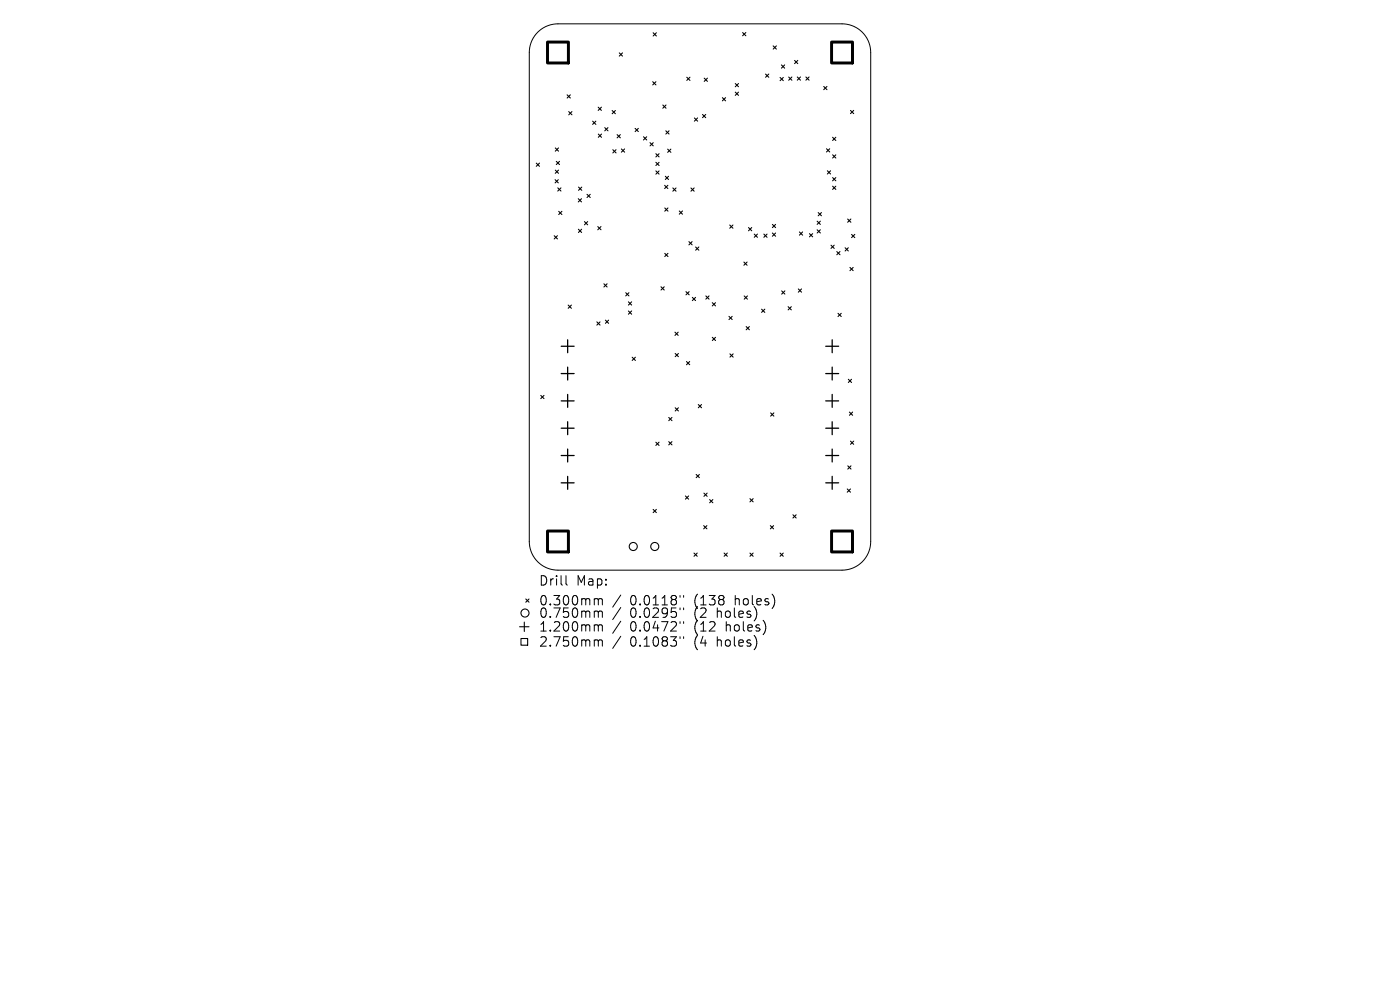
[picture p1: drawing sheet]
<svg xmlns="http://www.w3.org/2000/svg" width="297mm" height="210mm" viewBox="0 0 297 210" stroke-linecap="round" stroke-linejoin="round" font-family="sans-serif">
<defs><g id="words">
<g font-size="2.8">
<text x="114.2" y="124.5">Drill</text>
<text x="122.2" y="124.5">Map:</text>
<text x="114.2" y="128.7">0.300mm</text>
<text x="114.2" y="131.3">0.750mm</text>
<text x="133.7" y="128.7">0.0118&quot;</text>
<text x="133.7" y="131.3">0.0295&quot;</text>
<text x="147.4" y="128.7">(138</text>
<text x="147.4" y="131.3">(2</text>
<text x="152.4" y="131.3">holes)</text>
<text x="156.2" y="128.7">holes)</text>
<text x="114.2" y="134.3">1.200mm</text>
<text x="114.2" y="137.5">2.750mm</text>
<text x="133.7" y="134.3">0.0472&quot;</text>
<text x="133.7" y="137.5">0.1083&quot;</text>
<text x="147.4" y="134.3">(12</text>
<text x="147.4" y="137.5">(4</text>
<text x="152.4" y="137.5">holes)</text>
<text x="154.3" y="134.3">holes)</text>
</g>
</g></defs>
<g fill="none" stroke="#000" stroke-width=".21">
<path d="M114.1 6.8a6.1 6.1 0 0 1 4.3-1.7h60.2a6.1 6.1 0 0 1 6.1 6v103.8a6.1 6.1 0 0 1-6.1 6h-60.2a6.1 6.1 0 0 1-6.1-6v-103.8a6.1 6.1 0 0 1 1.8-4.3zM120.1 122.1v1.7l.3 .3M126.4 127h.2l.3 .3M126.4 129.6h.2l.3 .3M126.4 132.5h.2l.3 .3M126.4 135.7h.2l.3 .3M126.9 127.3l.3-.3 .5 .1 .1 1.2M126.9 127.3v1M126.9 129.9v1.1M126.9 132.8v1.1M126.9 136v1.1M126.9 129.9l.3-.3 .5 .1 .1 1.3"/>
<path d="M126.9 132.8l.3-.3 .5 .1 .1 1.3M126.9 136l.3-.3 .5 .1 .1 1.3M131.7 126.2l-1.7 2.6M131.7 128.9l-1.7 2.5M131.7 131.8l-1.7 2.5M131.7 135l-1.7 2.5M144.3 126.3v.4M144.3 129v.3M144.3 131.9v.4M144.3 135.1v.4M145 126.3v.4M145 129v.3"/>
<path d="M145 131.9v.4M145 135.1v.4"/>
</g>
<g fill="none" stroke="#000" stroke-width=".23">
<path d="M131.4 11.2l.7 .7M132.1 11.2l-.7 .7M138.5 17.3l.7 .7M138.6 7l.6 .6M139.2 17.3l-.7 .7M139.2 7l-.6 .6M145.7 16.4l.7 .7M146.4 16.4l-.7 .7M149.4 16.6l.7 .7M150.1 16.6l-.7 .7M156 17.7l.7 .7M156 19.5l.7 .7"/>
<path d="M156.7 17.7l-.7 .7M156.7 19.5l-.7 .7M157.5 6.9l.7 .7M158.2 6.9l-.7 .7M162.4 15.7l.7 .7M163.1 15.7l-.7 .7M164 9.7l.7 .7M164.7 9.7l-.7 .7M165.5 16.4l.7 .7M165.8 13.8l.7 .7M166.2 16.4l-.7 .7M166.5 13.8l-.7 .7"/>
<path d="M167.3 16.3l.7 .7M168 16.3l-.7 .7M168.6 12.8l.6 .7M169.1 16.3l.7 .7M169.2 12.8l-.6 .7M169.8 16.3l-.7 .7M171 16.3l.6 .7M171.6 16.3l-.6 .7M174.7 18.3l.7 .7M175.4 18.3l-.7 .7M113.8 34.6l.7 .7M114.5 34.6l-.7 .7"/>
<path d="M117.8 38.1l.6 .7M117.8 31.4l.7 .7M117.8 36.1l.7 .7M118 34.2l.7 .7M118.3 39.8l.7 .7M118.4 38.1l-.6 .7M118.5 31.4l-.7 .7M118.5 36.1l-.7 .7M118.7 34.2l-.7 .7M119 39.8l-.7 .7M120.3 20.1l.7 .7M120.7 23.7l.6 .7"/>
<path d="M121 20.1l-.7 .7M121.3 23.7l-.6 .7M122.7 39.7l.7 .7M123.4 39.7l-.7 .7M125.7 25.7l.7 .7M126.4 25.7l-.7 .7M126.9 22.7l.7 .7M126.9 28.4l.7 .7M127.6 22.7l-.7 .7M127.6 28.4l-.7 .7M128.3 27.1l.7 .7M129 27.1l-.7 .7"/>
<path d="M129.9 23.4l.6 .7M130 31.8l.7 .6M130.5 23.4l-.6 .7M130.7 31.8l-.7 .6M130.9 28.6l.7 .6M131.6 28.6l-.7 .6M131.8 31.6l.7 .7M132.5 31.6l-.7 .7M134.7 27.2l.7 .7M135.4 27.2l-.7 .7M136.5 29l.7 .7M137.2 29l-.7 .7"/>
<path d="M137.9 30.3l.7 .6M138.6 30.3l-.7 .6M139.1 32.6l.7 .7M139.1 34.4l.7 .7M139.1 36.3l.7 .6M139.8 32.6l-.7 .7M139.8 34.4l-.7 .7M139.8 36.3l-.7 .6M140.6 22.3l.7 .7M141 39.3l.7 .7M141.1 37.4l.7 .7M141.3 27.8l.6 .6"/>
<path d="M141.3 22.3l-.7 .7M141.6 31.6l.7 .7M141.7 39.3l-.7 .7M141.8 37.4l-.7 .7M141.9 27.8l-.6 .6M142.3 31.6l-.7 .7M142.7 39.9l.7 .7M143.4 39.9l-.7 .7M146.6 39.9l.7 .7M147.3 39.9l-.7 .7M147.3 25l.7 .7M148 25l-.7 .7"/>
<path d="M149 24.3l.7 .7M149.7 24.3l-.7 .7M153.2 20.7l.7 .7M153.9 20.7l-.7 .7M175.3 31.6l.7 .6M175.5 36.2l.7 .7M176 31.6l-.7 .6M176.2 36.2l-.7 .7M176.6 29.1l.7 .7M176.6 37.7l.7 .7M176.6 39.5l.7 .7M176.6 32.8l.7 .7"/>
<path d="M177.3 29.1l-.7 .7M177.3 37.7l-.7 .7M177.3 39.5l-.7 .7M177.3 32.8l-.7 .7M180.4 23.4l.7 .7M181.1 23.4l-.7 .7M117.6 50l.7 .7M118.3 50l-.7 .7M118.5 44.8l.7 .7M119.2 44.8l-.7 .7M122.7 42.2l.7 .6M122.7 48.6l.7 .7"/>
<path d="M123.4 42.2l-.7 .6M123.4 48.6l-.7 .7M124 47l.7 .7M124.5 41.2l.7 .7M124.7 47l-.7 .7M125.2 41.2l-.7 .7M126.8 48.1l.7 .6M127.5 48.1l-.7 .6M141 53.7l.7 .7M141 44.1l.7 .7M141.7 53.7l-.7 .7M141.7 44.1l-.7 .7"/>
<path d="M144.1 44.8l.7 .6M144.8 44.8l-.7 .6M146.1 51.3l.7 .6M146.8 51.3l-.7 .6M147.6 52.4l.7 .7M148.3 52.4l-.7 .7M154.8 47.7l.7 .7M155.5 47.7l-.7 .7M157.8 55.6l.7 .7M158.5 55.6l-.7 .7M158.8 48.3l.7 .7M159.5 48.3l-.7 .7"/>
<path d="M160 49.7l.7 .6M160.7 49.7l-.7 .6M162 49.7l.7 .6M162.7 49.7l-.7 .6M163.9 47.6l.6 .7M163.9 49.4l.6 .7M164.5 47.6l-.6 .7M164.5 49.4l-.6 .7M169.6 49.2l.7 .7M170.3 49.2l-.7 .7M171.7 49.6l.7 .6M172.4 49.6l-.7 .6"/>
<path d="M173.4 46.9l.6 .7M173.4 48.7l.6 .7M173.6 45.1l.7 .7M174 46.9l-.6 .7M174 48.7l-.6 .7M174.3 45.1l-.7 .7M176.3 52l.7 .7M177 52l-.7 .7M177.5 53.4l.7 .6M178.2 53.4l-.7 .6M179.3 52.6l.7 .6M179.8 46.5l.7 .6"/>
<path d="M180 52.6l-.7 .6M180.3 56.7l.7 .7M180.5 46.5l-.7 .6M180.7 49.7l.6 .7M181 56.7l-.7 .7M181.3 49.7l-.6 .7M120.5 64.7l.7 .7M121.2 64.7l-.7 .7M126.6 68.3l.7 .7M127.3 68.3l-.7 .7M128.1 60.2l.7 .7M128.4 67.9l.7 .7"/>
<path d="M128.8 60.2l-.7 .7M129.1 67.9l-.7 .7M132.7 62.1l.7 .7M133.3 64l.7 .7M133.3 66l.7 .7M133.4 62.1l-.7 .7M134 64l-.7 .7M134 66l-.7 .7M134.1 75.8l.7 .7M134.8 75.8l-.7 .7M140.2 60.8l.7 .7M140.9 60.8l-.7 .7"/>
<path d="M143.2 70.5l.7 .6M143.2 75l.7 .7M143.9 70.5l-.7 .6M143.9 75l-.7 .7M145.5 61.9l.7 .6M145.6 76.7l.7 .7M146.2 61.9l-.7 .6M146.3 76.7l-.7 .7M146.9 63.1l.7 .7M147.6 63.1l-.7 .7M149.7 62.8l.7 .7M150.4 62.8l-.7 .7"/>
<path d="M151.1 64.2l.7 .7M151.1 71.6l.7 .6M151.8 64.2l-.7 .7M151.8 71.6l-.7 .6M154.6 67.1l.7 .7M154.8 75.1l.7 .7M155.3 67.1l-.7 .7M155.5 75.1l-.7 .7M157.9 62.8l.7 .7M158.3 69.3l.7 .7M158.6 62.8l-.7 .7M159 69.3l-.7 .7"/>
<path d="M161.6 65.6l.6 .7M162.2 65.6l-.6 .7M165.8 61.7l.7 .7M166.5 61.7l-.7 .7M167.2 65.1l.7 .6M167.9 65.1l-.7 .6M169.4 61.3l.6 .7M170 61.3l-.6 .7M177.8 66.5l.7 .6M178.5 66.5l-.7 .6M114.7 83.9l.7 .7M115.4 83.9l-.7 .7"/>
<path d="M139.1 93.8l.7 .7M139.8 93.8l-.7 .7M141.9 88.6l.7 .6M141.9 93.7l.7 .7M142.6 88.6l-.7 .6M142.6 93.7l-.7 .7M143.2 86.5l.7 .7M143.9 86.5l-.7 .7M148.1 85.8l.7 .7M148.8 85.8l-.7 .7M163.5 87.6l.7 .7M164.2 87.6l-.7 .7"/>
<path d="M179.9 98.8l.6 .7M180 80.5l.7 .6M180.2 87.4l.7 .7M180.4 93.6l.7 .7M180.5 98.8l-.6 .7M180.7 80.5l-.7 .6M180.9 87.4l-.7 .7M181.1 93.6l-.7 .7M138.6 108.1l.6 .6M139.2 108.1l-.6 .6M145.4 105.2l.7 .7M146.1 105.2l-.7 .7"/>
<path d="M147.2 117.3l.7 .7M147.7 100.6l.7 .7M147.9 117.3l-.7 .7M148.4 100.6l-.7 .7M149.3 111.5l.7 .7M149.3 104.6l.7 .7M150 111.5l-.7 .7M150 104.6l-.7 .7M150.5 106l.7 .7M151.2 106l-.7 .7M153.6 117.3l.7 .7M154.3 117.3l-.7 .7"/>
<path d="M159.1 105.8l.7 .7M159.1 117.3l.7 .7M159.8 105.8l-.7 .7M159.8 117.3l-.7 .7M163.4 111.5l.7 .7M164.1 111.5l-.7 .7M165.5 117.3l.7 .7M166.2 117.3l-.7 .7M168.2 109.2l.7 .7M168.9 109.2l-.7 .7M179.7 103.7l.7 .7M180.4 103.7l-.7 .7"/>
<path d="M110.2 133h2M110.5 135.4h1.4v1.5h-1.4zM111.2 132v2M111.5 127.1l.7 .6M112.2 127.1l-.7 .6"/>
<circle cx="134.3" cy="115.9" r=".86"/>
<circle cx="138.9" cy="115.9" r=".86"/>
<circle cx="111.4" cy="130" r=".86"/>
</g>
<g fill="none" stroke="#000" stroke-width=".27">
<path d="M119.1 73.5h2.7M119.1 79.2h2.7M120.4 72.1v2.7M120.4 77.9v2.7M175.2 73.5h2.7M175.2 79.2h2.7M176.5 72.1v2.7M176.5 77.9v2.7M119.1 85h2.7M119.1 90.8h2.7M119.1 96.6h2.7M120.4 83.7v2.7"/>
<path d="M120.4 89.5v2.7M120.4 95.3v2.7M175.2 85h2.7M175.2 90.8h2.7M175.2 96.6h2.7M176.5 83.7v2.7M176.5 89.5v2.7M176.5 95.3v2.7M119.1 102.4h2.7M120.4 101.1v2.7M175.2 102.4h2.7M176.5 101.1v2.7"/>
</g>
<path d="M116.2 8.9h4.4v4.5h-4.4zM176.4 8.9h4.5v4.5h-4.5zM116.2 112.6h4.4v4.5h-4.4zM176.4 112.6h4.5v4.5h-4.5z" fill="none" stroke="#000" stroke-width=".63"/>
<use href="#words"/>
</svg>
